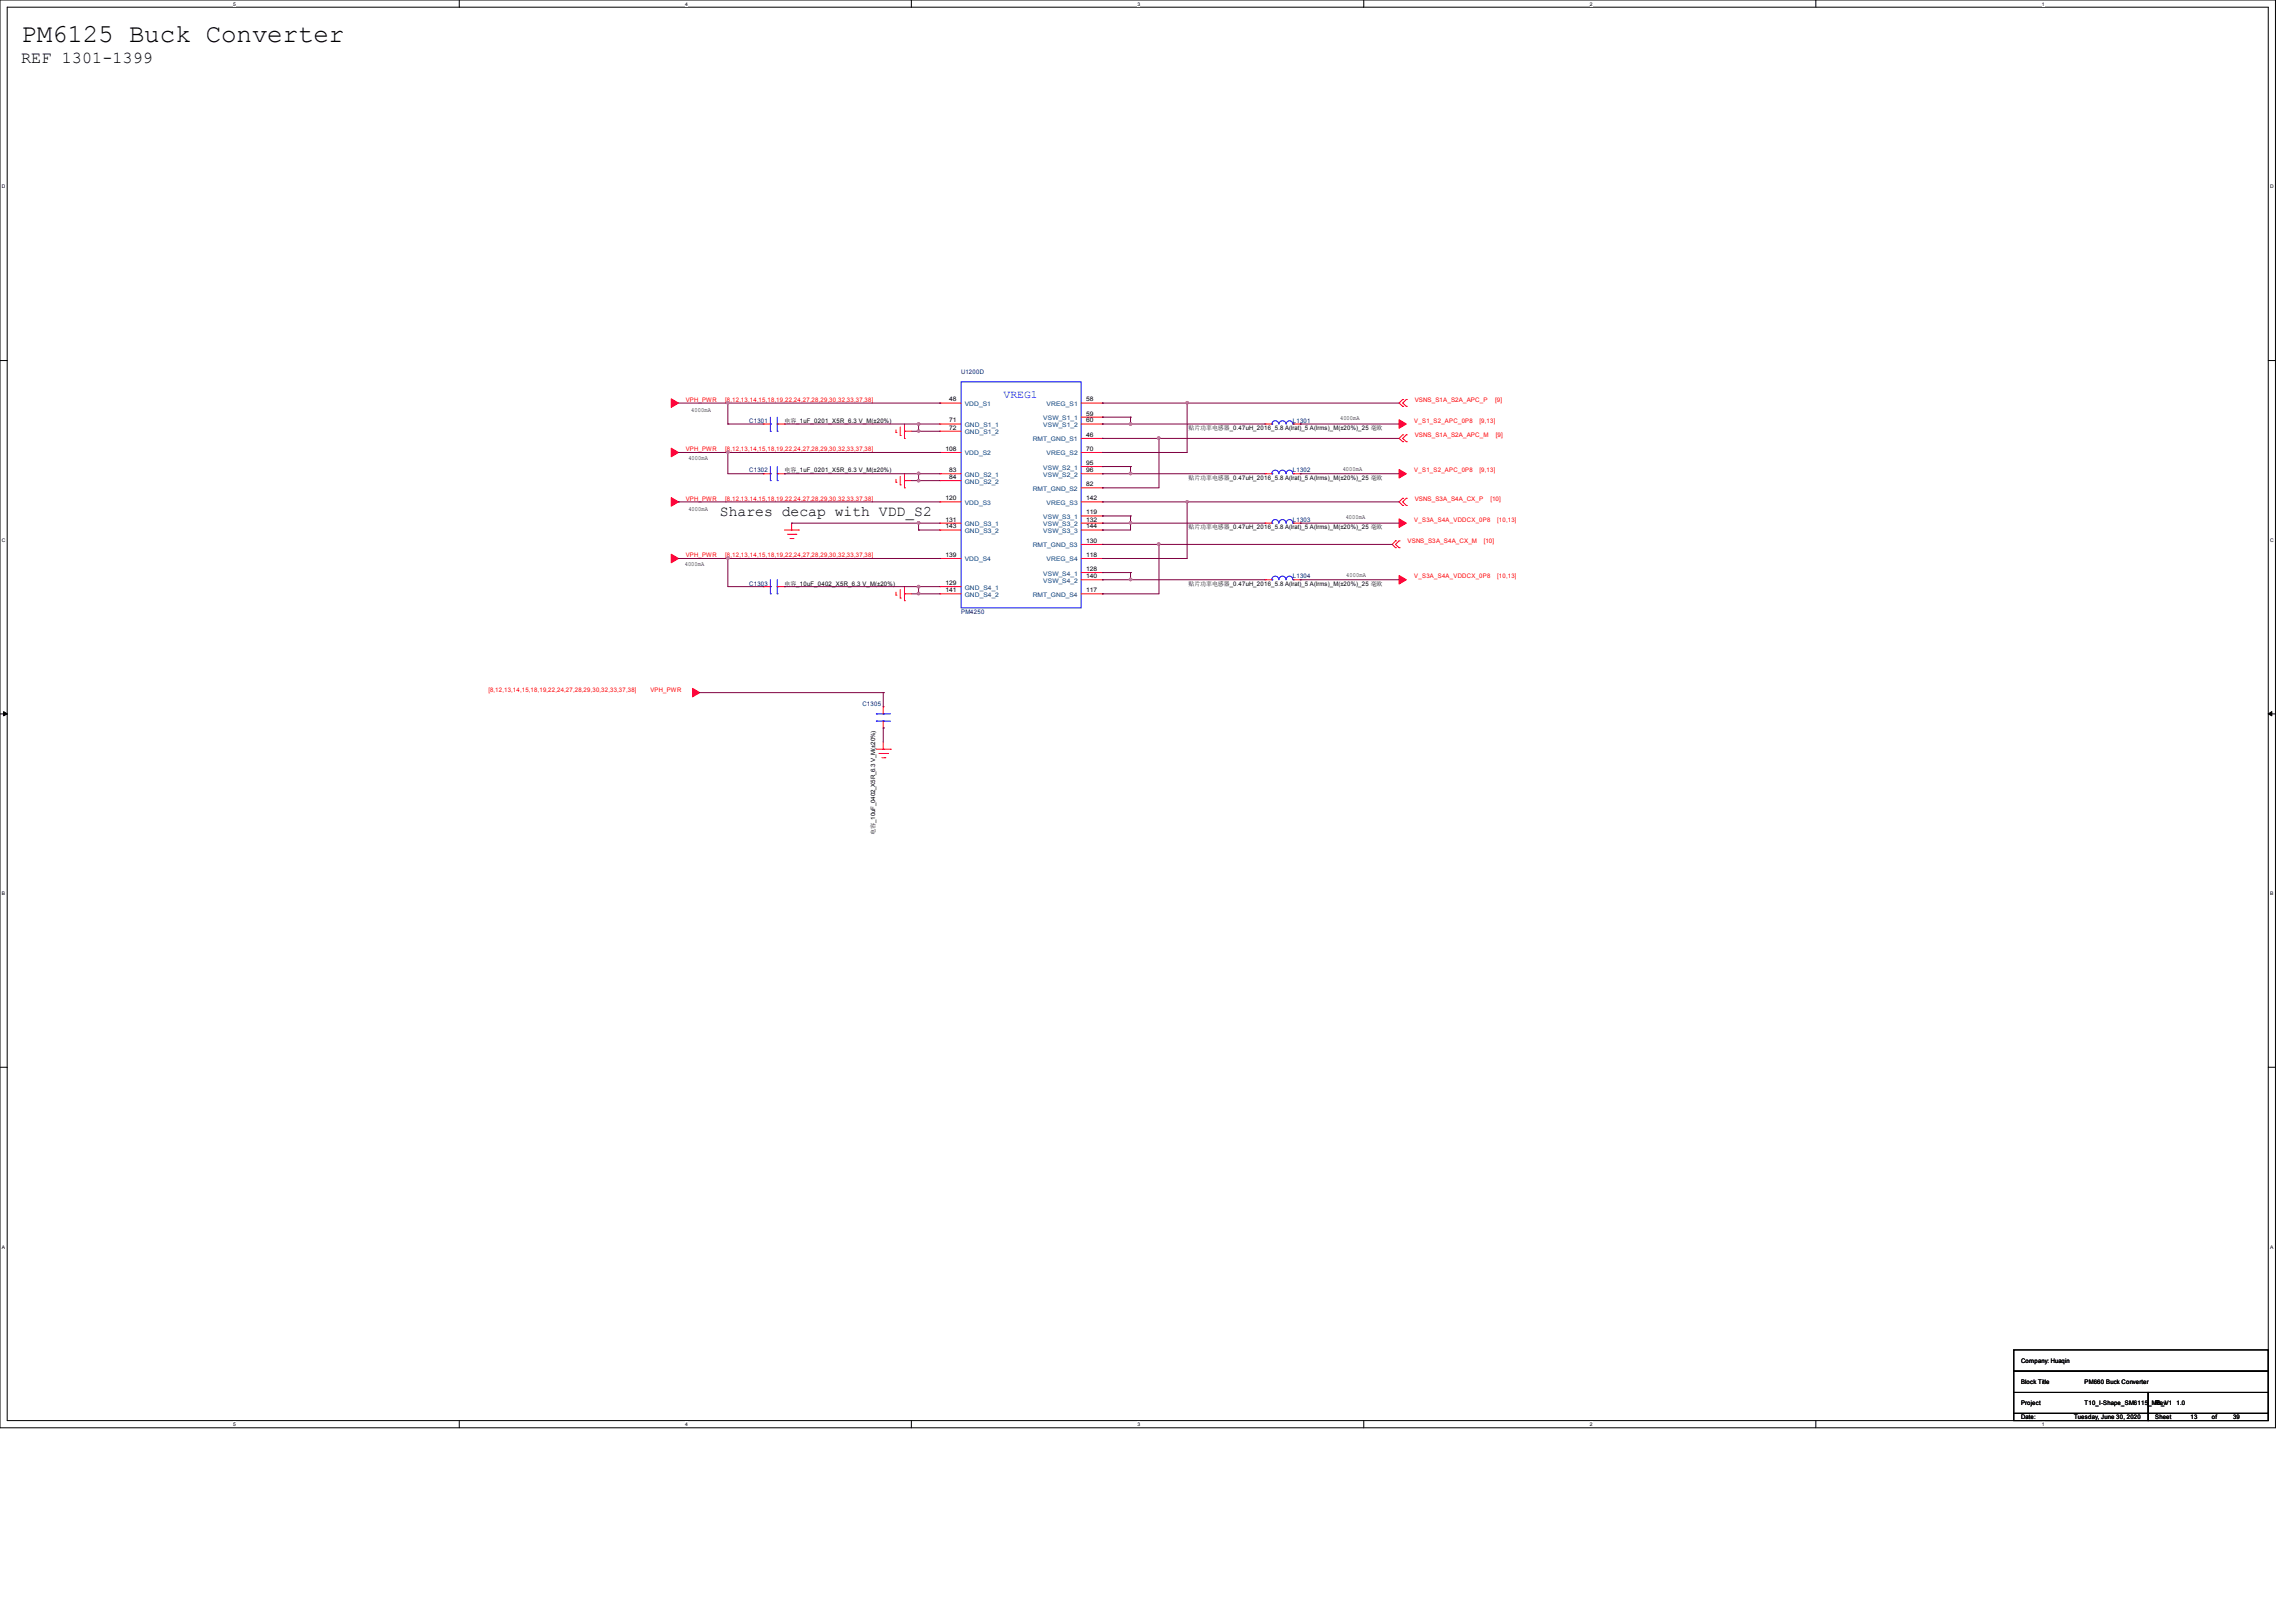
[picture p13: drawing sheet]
<svg xmlns="http://www.w3.org/2000/svg" width="297mm" height="210mm" viewBox="0 0 297 210" stroke-linecap="round" stroke-linejoin="round" font-family="sans-serif">
<defs><g id="words">
<text font-size="3.3" x="2.8" y="5.4">PM6125 Buck Converter</text>
<text font-size="2.2" x="2.8" y="8.2">REF 1301-1399</text>
<text font-size="1.9" x="93.2" y="66.8">Shares decap with VDD_S2</text>
<text font-size="1.4" fill="#00f" x="129.9" y="51.5">VREG1</text>
<g font-size=".8" fill="#f00">
<text x="88.7" y="52">VPH_PWR</text>
<text x="93.9" y="52">[8,12,13,14,15,18,19,22,24,27,28,29,30,32,33,37,38]</text>
<text x="183.1" y="52">VSNS_S1A_S2A_APC_P</text>
<text x="193.5" y="52">[9]</text>
<text x="88.7" y="58.4">VPH_PWR</text>
<text x="93.9" y="58.4">[8,12,13,14,15,18,19,22,24,27,28,29,30,32,33,37,38]</text>
<text x="183" y="54.7">V_S1_S2_APC_0P8</text>
<text x="183.1" y="56.6">VSNS_S1A_S2A_APC_M</text>
<text x="191.5" y="54.7">[9,13]</text>
<text x="193.6" y="56.6">[9]</text>
<text x="88.7" y="64.8">VPH_PWR</text>
<text x="93.9" y="64.8">[8,12,13,14,15,18,19,22,24,27,28,29,30,32,33,37,38]</text>
<text x="183" y="61.1">V_S1_S2_APC_0P8</text>
<text x="183.1" y="64.8">VSNS_S3A_S4A_CX_P</text>
<text x="191.5" y="61.1">[9,13]</text>
<text x="192.9" y="64.8">[10]</text>
<text x="182.2" y="70.3">VSNS_S3A_S4A_CX_M</text>
<text x="183" y="67.5">V_S3A_S4A_VDDCX_0P8</text>
<text x="192" y="70.3">[10]</text>
<text x="193.8" y="67.5">[10,13]</text>
<text x="88.7" y="72.1">VPH_PWR</text>
<text x="93.9" y="72.1">[8,12,13,14,15,18,19,22,24,27,28,29,30,32,33,37,38]</text>
<text x="183" y="74.8">V_S3A_S4A_VDDCX_0P8</text>
<text x="193.8" y="74.8">[10,13]</text>
<text x="63.2" y="89.5">[8,12,13,14,15,18,19,22,24,27,28,29,30,32,33,37,38]</text>
<text x="84.2" y="89.5">VPH_PWR</text>
</g>
<g font-size=".8">
<text x="89.5" y="53.3">4000mA</text>
<text x="122.8" y="51.9">48</text>
<text x="140.6" y="51.9">58</text>
<text x="140.6" y="53.8">59</text>
<text x="89.1" y="59.5">4000mA</text>
<text x="101.5" y="54.7">电容_1uF_0201_X5R_6.3 V_M(±20%)</text>
<text x="122.4" y="58.3">108</text>
<text x="122.8" y="54.7">71</text>
<text x="122.8" y="55.6">72</text>
<text x="140.6" y="54.7">60</text>
<text x="140.6" y="56.5">46</text>
<text x="140.6" y="58.3">70</text>
<text x="153.8" y="55.6">贴片功率电感器_0.47uH_2016_5.8 A(lrat)_5 A(lrms)_M(±20%)_25 毫欧</text>
<text x="173.4" y="54.4">4000mA</text>
<text x="101.5" y="61.1">电容_1uF_0201_X5R_6.3 V_M(±20%)</text>
<text x="122.4" y="64.7">120</text>
<text x="122.8" y="61.1">83</text>
<text x="122.8" y="62">84</text>
<text x="140.6" y="60.2">95</text>
<text x="140.6" y="61.1">96</text>
<text x="140.6" y="62.9">82</text>
<text x="140.6" y="64.7">142</text>
<text x="153.8" y="62.1">贴片功率电感器_0.47uH_2016_5.8 A(lrat)_5 A(lrms)_M(±20%)_25 毫欧</text>
<text x="173.8" y="61">4000mA</text>
<text x="89.1" y="66.2">4000mA</text>
<text x="122.4" y="67.5">131</text>
<text x="122.4" y="68.4">143</text>
<text x="140.6" y="66.5">119</text>
<text x="140.6" y="67.5">132</text>
<text x="140.6" y="68.4">144</text>
<text x="140.6" y="70.2">130</text>
<text x="153.8" y="68.5">贴片功率电感器_0.47uH_2016_5.8 A(lrat)_5 A(lrms)_M(±20%)_25 毫欧</text>
<text x="174.1" y="67.1">4000mA</text>
<text x="88.6" y="73.2">4000mA</text>
<text x="101.5" y="75.8">电容_10uF_0402_X5R_6.3 V_M(±20%)</text>
<text x="122.4" y="72.1">139</text>
<text x="122.4" y="75.7">129</text>
<text x="122.4" y="76.6">141</text>
<text x="140.6" y="72.1">118</text>
<text x="140.6" y="73.9">128</text>
<text x="140.6" y="74.8">140</text>
<text x="140.6" y="76.6">117</text>
<text x="153.8" y="75.8">贴片功率电感器_0.47uH_2016_5.8 A(lrat)_5 A(lrms)_M(±20%)_25 毫欧</text>
<text x="174.2" y="74.7">4000mA</text>
<text x="113.2" y="108" transform="rotate(-90 113.2 108)">电容_10uF_0402_X5R_6.3 V_M(±20%)</text>
<text x="261.6" y="179.1">Block Title</text>
<text x="261.6" y="176.4">Company: Huaqin</text>
<text x="269.8" y="179.1">PM660 Buck Converter</text>
<text x="261.6" y="181.8">Project</text>
<text x="261.6" y="183.6">Date:</text>
<text x="268.4" y="183.6">Tuesday, June 30, 2020</text>
<text x="269.8" y="181.8">T10_I-Shape_SM6115_MB_V1</text>
<text x="278.9" y="181.8">Rev</text>
<text x="278.9" y="183.6">Sheet</text>
<text x="281.7" y="181.8">1.0</text>
<text x="283.5" y="183.6">13</text>
<text x="286.2" y="183.6">of</text>
<text x="289" y="183.6">39</text>
</g>
<g font-size=".8" fill="#000080">
<text x="124.4" y="48.3">U1200D</text>
<text x="96.9" y="54.7">C1301</text>
<text x="167.3" y="54.7">L1301</text>
<text x="96.9" y="61.1">C1302</text>
<text x="167.3" y="61.1">L1302</text>
<text x="167.3" y="67.5">L1303</text>
<text x="96.9" y="75.8">C1303</text>
<text x="167.3" y="74.8">L1304</text>
<text x="124.4" y="79.4">PM4250</text>
<text x="111.6" y="91.3">C1305</text>
</g>
<g font-size=".8" fill="#004080">
<text x="124.9" y="52.5">VDD_S1</text>
<text x="135.4" y="52.5">VREG_S1</text>
<text x="124.9" y="55.2">GND_S1_1</text>
<text x="124.9" y="56.2">GND_S1_2</text>
<text x="124.9" y="58.9">VDD_S2</text>
<text x="133.7" y="57.1">RMT_GND_S1</text>
<text x="135" y="54.4">VSW_S1_1</text>
<text x="135" y="55.2">VSW_S1_2</text>
<text x="135.4" y="58.9">VREG_S2</text>
<text x="124.9" y="61.7">GND_S2_1</text>
<text x="124.9" y="62.6">GND_S2_2</text>
<text x="124.9" y="65.3">VDD_S3</text>
<text x="133.7" y="63.5">RMT_GND_S2</text>
<text x="135" y="60.7">VSW_S2_1</text>
<text x="135" y="61.7">VSW_S2_2</text>
<text x="135.4" y="65.3">VREG_S3</text>
<text x="124.9" y="68.1">GND_S3_1</text>
<text x="124.9" y="69">GND_S3_2</text>
<text x="133.7" y="70.8">RMT_GND_S3</text>
<text x="135" y="67.1">VSW_S3_1</text>
<text x="135" y="68.1">VSW_S3_2</text>
<text x="135" y="69">VSW_S3_3</text>
<text x="124.9" y="72.6">VDD_S4</text>
<text x="124.9" y="76.3">GND_S4_1</text>
<text x="124.9" y="77.2">GND_S4_2</text>
<text x="133.7" y="77.2">RMT_GND_S4</text>
<text x="135" y="74.5">VSW_S4_1</text>
<text x="135" y="75.4">VSW_S4_2</text>
<text x="135.4" y="72.6">VREG_S4</text>
</g>
<g font-size=".6">
<text x="30.2" y=".7">5</text>
<text x="88.7" y=".7">4</text>
<text x="147.2" y=".7">3</text>
<text x="205.7" y=".7">2</text>
<text x="264.2" y=".7">1</text>
<text x=".3" y="24.4">D</text>
<text x="293.8" y="24.4">D</text>
<text x=".3" y="70.1">C</text>
<text x="293.8" y="70.1">C</text>
<text x=".3" y="115.8">B</text>
<text x="293.8" y="115.8">B</text>
<text x=".3" y="161.5">A</text>
<text x="293.8" y="161.5">A</text>
<text x="30.2" y="184.5">5</text>
<text x="88.7" y="184.5">4</text>
<text x="147.2" y="184.5">3</text>
<text x="205.7" y="184.5">2</text>
<text x="264.2" y="184.5">1</text>
</g>
</g></defs>
<path d="M0 0h294.5v184.7h-294.5zM.9 .9h292.6v182.9h-292.6z" fill="none" stroke="#000" stroke-width=".13"/>
<g fill="#fff">
<path d="M30.2 .1h.3v.7h-.3z"/>
<path d="M30.2 183.9h.3v.8h-.3z"/>
</g>
<path d="M59.4 0v.9M59.4 183.8v.9" fill="none" stroke="#000" stroke-width=".13"/>
<g fill="#fff">
<path d="M88.7 .1h.3v.7h-.3z"/>
<path d="M88.7 183.9h.3v.8h-.3z"/>
</g>
<path d="M117.9 0v.9M117.9 183.8v.9" fill="none" stroke="#000" stroke-width=".13"/>
<g fill="#fff">
<path d="M147.2 .1h.3v.7h-.3z"/>
<path d="M147.2 183.9h.3v.8h-.3z"/>
</g>
<path d="M176.5 0v.9M176.5 183.8v.9" fill="none" stroke="#000" stroke-width=".13"/>
<g fill="#fff">
<path d="M205.7 .1h.4v.7h-.4z"/>
<path d="M205.7 183.9h.4v.8h-.4z"/>
</g>
<path d="M235 0v.9M235 183.8v.9" fill="none" stroke="#000" stroke-width=".13"/>
<g fill="#fff">
<path d="M264.2 .1h.4v.7h-.4z"/>
<path d="M264.2 183.9h.4v.8h-.4z"/>
<path d="M.3 23.8h.4v.7h-.4z"/>
<path d="M293.8 23.8h.5v.7h-.5z"/>
<path d="M.3 69.5h.4v.7h-.4z"/>
<path d="M293.8 69.5h.5v.7h-.5z"/>
</g>
<path d="M0 46.7h.9M293.5 46.7h1" fill="none" stroke="#000" stroke-width=".13"/>
<g fill="#fff">
<path d="M.3 115.2h.4v.8h-.4z"/>
<path d="M293.8 115.2h.4v.8h-.4z"/>
</g>
<path d="M0 92.4h.9M293.5 92.4h1" fill="none" stroke="#000" stroke-width=".13"/>
<path d="M.5 92.1l.4 .3-.4 .2zM293.5 92.4l.5-.3v.5z" fill="#000" stroke="#000" stroke-width=".13"/>
<g fill="#fff">
<path d="M.3 161h.3v.7h-.3z"/>
<path d="M293.8 161h.4v.7h-.4z"/>
</g>
<path d="M0 138.1h.9M293.5 138.1h1M260.6 174.7h32.9v2.7h-32.9zM260.6 177.4h32.9v2.8h-32.9zM260.6 180.2h17.4v2.7h-17.4zM260.6 182.9h17.4v.9h-17.4zM278 182.9h15.5v.9h-15.5zM278 180.2h15.5v2.7h-15.5z" fill="none" stroke="#000" stroke-width=".13"/>
<g fill="none" stroke="#f00" stroke-width=".13">
<path d="M98.8 54.9h.1M98.8 54.9h.9M100.6 54.9h.9M101.5 54.9h.1M116 56h.1M116 55.6v.4M116.5 56.3h.1M116.5 55.2v1.1M117.1 55.8h.1M117.1 56.7h.1M117.1 55.8h.9M117.1 54.9v1.8"/>
<path d="M121.6 52.2h.1M121.6 54.9h.1M121.6 55.8h.1M121.6 58.5h.1M121.6 55.8h2.8M121.6 54.9h2.8M121.6 52.2h2.8M121.6 58.5h2.8M139.9 54.9h2.8M139.9 52.2h2.8M139.9 58.5h2.8M139.9 54h2.8"/>
<path d="M139.9 56.7h2.8M142.7 52.2h.1M142.7 54h.1M142.7 54.9h.1M142.7 56.7h.1M142.7 58.5h.1M163.7 54.9h.1M163.7 54.9h.9M167.3 54.9h1M168.3 54.9h.1M181.5 51.7h.1M181.5 52.6h.1"/>
<path d="M181.5 56.3h.1M181.5 57.1h.1M181.5 51.7l-.4 .5 .4 .4M181.5 56.3l-.4 .4 .4 .4M182 52.6h.1M182 51.7h.1M182 57.1h.1M182 56.3h.1M182 51.7l-.5 .5 .5 .4M182 56.3l-.5 .4 .5 .4M98.8 61.3h.1M98.8 75.9h.1"/>
<path d="M98.8 61.3h.9M98.8 75.9h.9M100.6 61.3h.9M100.6 75.9h.9M101.5 61.3h.1M101.5 75.9h.1M101.5 68.6h1.8M101.9 69.1h1.1M102.2 69.7h.4M102.4 68.6h.1M102.4 67.7v.9M102.6 69.7h.1"/>
<path d="M103 69.1h.1M103.3 68.6h.1M116 62.4h.1M116 77h.1M116 62v.4M116 76.6v.4M116.5 62.7h.1M116.5 77.4h.1M116.5 61.6v1.1M116.5 76.3v1.1M117.1 62.2h.1M117.1 63.1h.1"/>
<path d="M117.1 76.8h.1M117.1 77.7h.1M117.1 61.3v1.8M117.1 75.9v1.8M117.1 62.2h.9M117.1 76.8h.9M121.6 61.3h.1M121.6 62.2h.1M121.6 64.9h.1M121.6 67.7h.1M121.6 68.6h.1M121.6 72.3h.1"/>
<path d="M121.6 75.9h.1M121.6 76.8h.1M121.6 68.6h2.8M121.6 62.2h2.8M121.6 76.8h2.8M121.6 61.3h2.8M121.6 64.9h2.8M121.6 67.7h2.8M121.6 72.3h2.8M121.6 75.9h2.8M139.9 68.6h2.8M139.9 76.8h2.8"/>
<path d="M139.9 75h2.8M139.9 61.3h2.8M139.9 64.9h2.8M139.9 67.7h2.8M139.9 72.3h2.8M139.9 60.4h2.8M139.9 63.1h2.8M139.9 66.8h2.8M139.9 70.4h2.8M139.9 74.1h2.8M142.7 60.4h.1M142.7 61.3h.1"/>
<path d="M142.7 63.1h.1M142.7 64.9h.1M142.7 66.8h.1M142.7 67.7h.1M142.7 68.6h.1M142.7 70.4h.1M142.7 72.3h.1M142.7 74.1h.1M142.7 75h.1M142.7 76.8h.1M163.7 75h.1M163.7 67.7h.1"/>
<path d="M163.7 61.3h.1M163.7 75h.9M163.7 61.3h.9M163.7 67.7h.9M167.3 75h1M167.3 61.3h1M167.3 67.7h1M168.3 75h.1M168.3 67.7h.1M168.3 61.3h.1M180.6 70h.1M180.6 70.9h.1"/>
<path d="M180.6 70l-.4 .4 .4 .5M181.1 70.9h.1M181.1 70h.1M181.1 70l-.5 .4 .5 .5M181.5 64.5h.1M181.5 65.4h.1M181.5 64.5l-.4 .4 .4 .5M182 65.4h.1M182 64.5h.1M182 64.5l-.5 .4 .5 .5M113.4 96.9h1.8M113.7 97.5h1.2"/>
<path d="M114.1 98h.4M114.3 96.9h.1M114.3 91.4h.1M114.3 94.2h.1M114.3 91.4v1M114.3 93.3v.9M114.3 96v.9M114.5 98h.1M114.9 97.5h.1M115.2 96.9h.1"/>
</g>
<g fill="#f00" stroke="#f00" stroke-width=".13">
<path d="M86.9 51.6l.9 .6-.9 .5z" fill-rule="evenodd"/>
<path d="M86.9 58l.9 .5-.9 .6z" fill-rule="evenodd"/>
<path d="M86.9 64.4l.9 .5-.9 .6z" fill-rule="evenodd"/>
<path d="M86.9 71.7l.9 .6-.9 .5z" fill-rule="evenodd"/>
<path d="M181.1 54.3l.9 .6-.9 .5z" fill-rule="evenodd"/>
<path d="M181.1 60.7l.9 .6-.9 .5z" fill-rule="evenodd"/>
<path d="M181.1 67.1l.9 .6-.9 .5z" fill-rule="evenodd"/>
<path d="M181.1 74.5l.9 .5-.9 .6z" fill-rule="evenodd"/>
<path d="M89.6 89.1l1 .5-1 .6z" fill-rule="evenodd"/>
</g>
<g fill="none" stroke="#00f" stroke-width=".13">
<path d="M99.7 54.9h.1M99.7 55.8h.1M99.7 54v1.8M100.6 55.8h.1M100.6 54.9h.1M100.6 54v1.8M124.4 49.4h15.5v29.3h-15.5zM164.6 54.9h.1M164.6 54.9a.45 .45 0 0 1 .4-.5 .45 .45 0 0 1 .5 .5M165.5 54.9a.45 .45 0 0 1 .5-.5 .45 .45 0 0 1 .4 .5M166.5 54.9a.42 .42 0 0 1 .4-.5 .42 .42 0 0 1 .4 .5M167.3 54.9h.1"/>
<path d="M99.7 61.3h.1M99.7 62.2h.1M99.7 75.9h.1M99.7 76.8h.1M99.7 60.4v1.8M99.7 75v1.8M100.6 62.2h.1M100.6 61.3h.1M100.6 76.8h.1M100.6 75.9h.1M100.6 60.4v1.8M100.6 75v1.8"/>
<path d="M164.6 75h.1M164.6 67.7h.1M164.6 61.3h.1M165.5 75a.44 .44 0 0 0-.5-.5 .44 .44 0 0 0-.4 .5M165.5 61.3a.44 .44 0 0 0-.5-.5 .44 .44 0 0 0-.4 .5M165.5 67.7a.44 .44 0 0 0-.5-.5 .44 .44 0 0 0-.4 .5M166.4 75a.44 .44 0 0 0-.4-.5 .44 .44 0 0 0-.5 .5M166.4 61.3a.44 .44 0 0 0-.4-.5 .44 .44 0 0 0-.5 .5M166.4 67.7a.44 .44 0 0 0-.4-.5 .44 .44 0 0 0-.5 .5M167.3 75a.42 .42 0 0 0-.4-.5 .42 .42 0 0 0-.4 .5M167.3 61.3a.42 .42 0 0 0-.4-.5 .42 .42 0 0 0-.4 .5M167.3 67.7a.43 .43 0 0 0-.4-.5 .43 .43 0 0 0-.4 .5"/>
<path d="M167.3 75h.1M167.3 67.7h.1M167.3 61.3h.1M113.4 92.4h.1M113.4 93.3h.1M113.4 92.4h1.8M113.4 93.3h1.8M114.3 92.4h.1M114.3 93.3h.1"/>
</g>
<g fill="none" stroke="#800040" stroke-width=".13">
<path d="M87.8 52.2h33.8M87.8 58.5h33.8M94.2 52.2h.1M94.2 58.5h.1M94.2 54.9h.1M94.2 54.9h4.6M94.2 58.5v2.8h4.6M94.2 52.2v2.7M101.5 54.9h20.1M118 55.8h3.6M118.9 54.9h.1M118.9 55.8h.1"/>
<path d="M118.9 54.9v.9M121.6 52.2h.1M121.6 58.5h.1M142.7 52.2h.1M142.7 54.9h.1M142.7 54h.1M142.7 56.7h.1M142.7 58.5h.1M142.7 52.2h38.4M142.7 54.9h21M142.7 54h3.6M142.7 56.7h38.4"/>
<path d="M146.3 54h.1M146.3 54.9h.1M146.3 54v.9M150 56.7h.1M150 56.7v6.4h-7.3M153.6 52.2h.1M153.6 52.2v6.3h-10.9M168.3 54.9h.1M168.3 54.9h12.8M87.8 64.9h.1M87.8 64.9h33.8M87.8 72.3h33.8"/>
<path d="M94.2 72.3h.1M94.2 72.3v3.6h4.6M98.8 61.3h.1M98.8 75.9h.1M101.5 61.3h.1M101.5 75.9h.1M101.5 61.3h20.1M101.5 75.9h20.1M102.4 67.7h.1M102.4 67.7h19.2M118 62.2h3.6M118 76.8h3.6"/>
<path d="M118.9 61.3h.1M118.9 62.2h.1M118.9 67.7h.1M118.9 68.6h.1M118.9 76.8h.1M118.9 75.9h.1M118.9 61.3v.9M118.9 67.7v.9M118.9 75.9v.9M118.9 68.6h2.7M121.6 72.3h.1M142.7 60.4h.1"/>
<path d="M142.7 61.3h.1M142.7 63.1h.1M142.7 64.9h.1M142.7 66.8h.1M142.7 67.7h.1M142.7 70.4h.1M142.7 68.6h.1M142.7 74.1h.1M142.7 75h.1M142.7 76.8h.1M142.7 72.3h.1M142.7 64.9h38.4"/>
<path d="M142.7 61.3h21M142.7 67.7h21M142.7 60.4h3.6M142.7 66.8h3.6M142.7 70.4h37.5M142.7 74.1h3.6M142.7 75h21M146.3 60.4h.1M146.3 61.3h.1M146.3 66.8h.1M146.3 67.7h.1M146.3 74.1h.1"/>
<path d="M146.3 75h.1M146.3 66.8v1.8h-3.6M146.3 60.4v.9M146.3 74.1v.9M150 70.4h.1M150 70.4v6.4h-7.3M153.6 64.9h.1M153.6 64.9v7.4h-10.9M168.3 61.3h.1M168.3 67.7h.1M168.3 75h.1M168.3 61.3h12.8"/>
<path d="M168.3 67.7h12.8M168.3 75h12.8M90.6 89.6h23.7M114.3 89.6h.1M114.3 94.2h.1M114.3 89.6v1.8M114.3 94.2v1.8"/>
</g>
<g fill="#f0f" stroke="#f0f" stroke-width=".13">
<path d="M118.8 55.7h.2v.2h-.2z" fill-rule="evenodd"/>
<path d="M153.5 64.8h.2v.2h-.2z" fill-rule="evenodd"/>
<path d="M118.8 55.7h.2v.2h-.2z" fill-rule="evenodd"/>
<path d="M153.5 64.8h.2v.2h-.2z" fill-rule="evenodd"/>
<circle cx="118.9" cy="54.9" r=".17"/>
<circle cx="118.9" cy="61.3" r=".17"/>
<circle cx="118.9" cy="62.2" r=".17"/>
<circle cx="118.9" cy="67.6" r=".17"/>
<circle cx="118.9" cy="75.9" r=".17"/>
<circle cx="118.9" cy="76.8" r=".17"/>
<circle cx="153.6" cy="52.1" r=".17"/>
<circle cx="146.3" cy="54.9" r=".17"/>
<circle cx="149.9" cy="56.7" r=".17"/>
<circle cx="146.3" cy="61.3" r=".17"/>
<circle cx="146.3" cy="67.6" r=".17"/>
<circle cx="149.9" cy="70.4" r=".17"/>
<circle cx="146.3" cy="75" r=".17"/>
<circle cx="94.2" cy="52.1" r=".17"/>
<circle cx="94.2" cy="58.5" r=".17"/>
<circle cx="94.2" cy="72.2" r=".17"/>
</g>
<use href="#words"/>
</svg>
